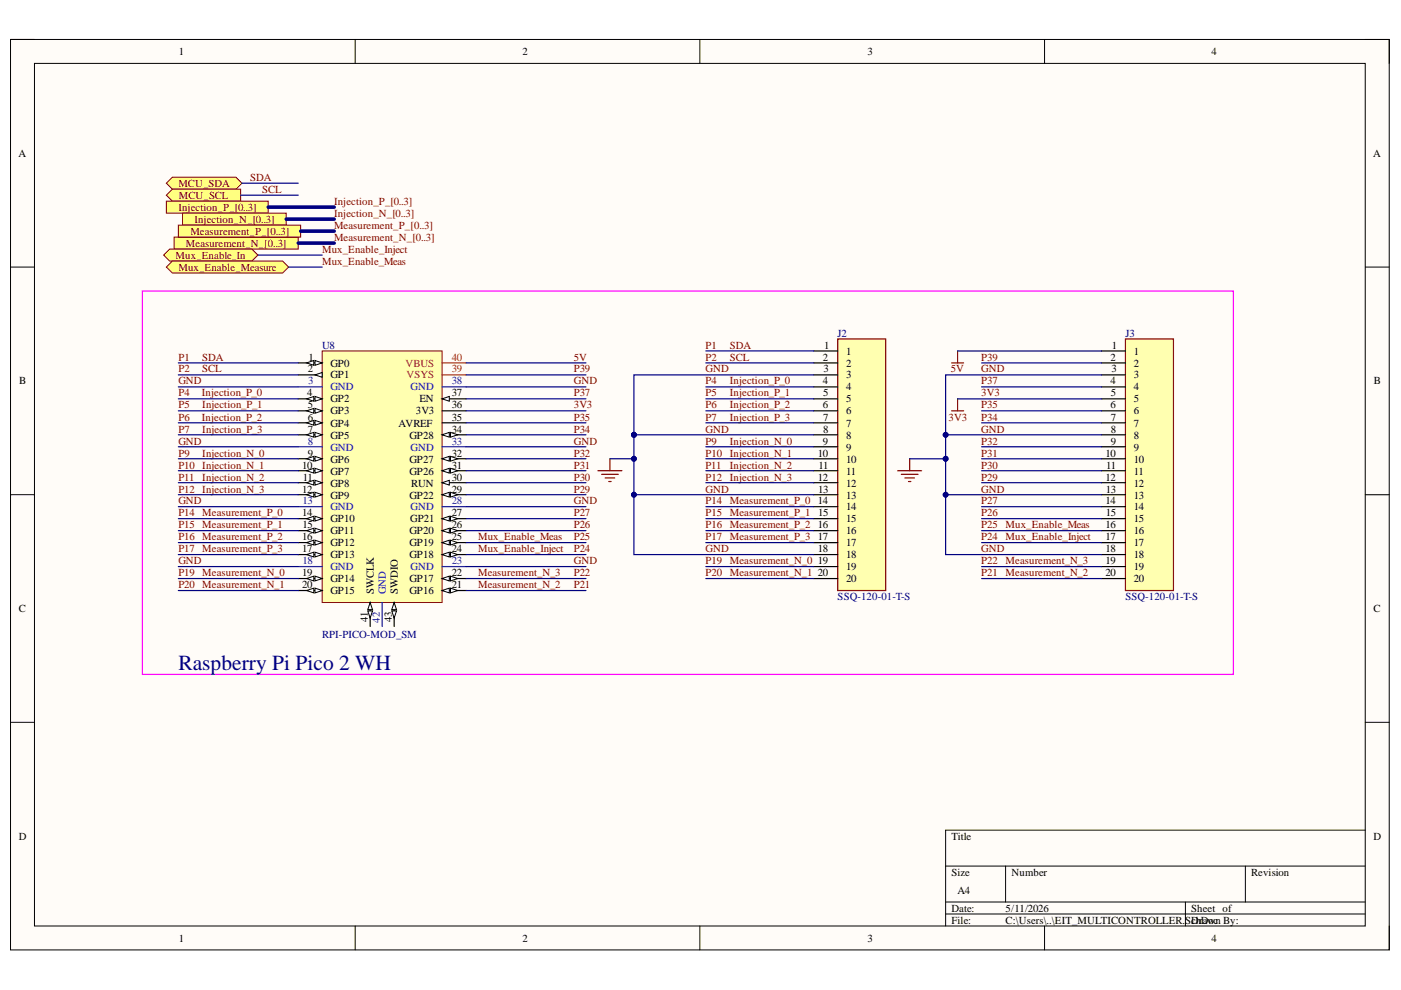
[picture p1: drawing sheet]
<svg xmlns="http://www.w3.org/2000/svg" width="297mm" height="210mm" viewBox="0 0 297 210" stroke-linecap="round" stroke-linejoin="round" font-family="sans-serif">
<defs><g id="words">
<text font-size="4.6" fill="#000080" x="37.8" y="142.1">Raspberry Pi Pico 2 WH</text>
<g font-size="2.3">
<text x="37.9" y="11.7">1</text>
<text x="110.8" y="11.7">2</text>
<text x="183.9" y="11.7">3</text>
<text x="256.9" y="11.7">4</text>
<text x="3.9" y="33.3">A</text>
<text x="291.1" y="33.3">A</text>
<text x="65.4" y="76.4">1</text>
<text x="70.1" y="77.7">GP0</text>
<text x="174.5" y="76.4">2</text>
<text x="174.7" y="73.9">1</text>
<text x="179.4" y="75.2">1</text>
<text x="179.4" y="77.7">2</text>
<text x="235.5" y="76.4">2</text>
<text x="235.7" y="73.9">1</text>
<text x="240.4" y="75.2">1</text>
<text x="240.4" y="77.7">2</text>
<text x="4.1" y="81.5">B</text>
<text x="65.2" y="79">2</text>
<text x="70.1" y="80.2">GP1</text>
<text x="174.5" y="81.5">4</text>
<text x="174.6" y="79">3</text>
<text x="179.4" y="80.2">3</text>
<text x="179.4" y="82.8">4</text>
<text x="235.5" y="81.5">4</text>
<text x="235.6" y="79">3</text>
<text x="240.4" y="80.2">3</text>
<text x="240.4" y="82.8">4</text>
<text x="291.3" y="81.5">B</text>
<text x="65.1" y="84.1">4</text>
<text x="65.2" y="86.6">5</text>
<text x="65.2" y="89.2">6</text>
<text x="70.1" y="85.3">GP2</text>
<text x="70.1" y="87.9">GP3</text>
<text x="88.2" y="87.9">3V3</text>
<text x="88.9" y="85.3">EN</text>
<text x="95.8" y="89.2">35</text>
<text x="95.8" y="86.6">36</text>
<text x="95.8" y="84.1">37</text>
<text x="174.5" y="86.6">6</text>
<text x="174.5" y="84.1">5</text>
<text x="174.5" y="89.2">7</text>
<text x="179.4" y="85.3">5</text>
<text x="179.4" y="87.9">6</text>
<text x="235.5" y="86.6">6</text>
<text x="235.6" y="84.1">5</text>
<text x="235.6" y="89.2">7</text>
<text x="240.4" y="85.3">5</text>
<text x="240.4" y="87.9">6</text>
<text x="65.2" y="91.7">7</text>
<text x="70.1" y="90.5">GP4</text>
<text x="70.1" y="93">GP5</text>
<text x="84.5" y="90.5">AVREF</text>
<text x="86.8" y="93">GP28</text>
<text x="95.8" y="91.7">34</text>
<text x="174.5" y="94.3">9</text>
<text x="174.5" y="91.7">8</text>
<text x="179.4" y="90.5">7</text>
<text x="179.4" y="93">8</text>
<text x="179.4" y="95.6">9</text>
<text x="235.6" y="91.7">8</text>
<text x="235.6" y="94.3">9</text>
<text x="240.4" y="90.5">7</text>
<text x="240.4" y="93">8</text>
<text x="240.4" y="95.6">9</text>
<text x="64" y="99.4">10</text>
<text x="64.2" y="101.9">11</text>
<text x="65.2" y="96.8">9</text>
<text x="70.1" y="98.1">GP6</text>
<text x="70.1" y="100.6">GP7</text>
<text x="86.8" y="100.6">GP26</text>
<text x="86.8" y="98.1">GP27</text>
<text x="95.8" y="101.9">30</text>
<text x="95.8" y="99.4">31</text>
<text x="95.8" y="96.8">32</text>
<text x="173.4" y="96.8">10</text>
<text x="173.4" y="101.9">12</text>
<text x="173.5" y="99.4">11</text>
<text x="179.4" y="98.1">10</text>
<text x="179.4" y="100.6">11</text>
<text x="234.4" y="96.8">10</text>
<text x="234.4" y="101.9">12</text>
<text x="234.5" y="99.4">11</text>
<text x="240.4" y="98.1">10</text>
<text x="240.4" y="100.6">11</text>
<text x="64" y="104.4">12</text>
<text x="70.1" y="103.2">GP8</text>
<text x="70.1" y="105.7">GP9</text>
<text x="86.8" y="105.7">GP22</text>
<text x="87.1" y="103.2">RUN</text>
<text x="95.8" y="104.4">29</text>
<text x="173.4" y="107">14</text>
<text x="173.4" y="104.4">13</text>
<text x="179.4" y="103.2">12</text>
<text x="179.4" y="105.7">13</text>
<text x="234.4" y="107">14</text>
<text x="234.5" y="104.4">13</text>
<text x="240.4" y="103.2">12</text>
<text x="240.4" y="105.7">13</text>
<text x="64" y="109.5">14</text>
<text x="64.1" y="112">15</text>
<text x="70.1" y="110.8">GP10</text>
<text x="70.1" y="113.3">GP11</text>
<text x="86.8" y="113.3">GP20</text>
<text x="87" y="110.8">GP21</text>
<text x="95.8" y="112">26</text>
<text x="95.8" y="109.5">27</text>
<text x="173.4" y="112">16</text>
<text x="173.4" y="109.5">15</text>
<text x="179.4" y="108.2">14</text>
<text x="179.4" y="110.8">15</text>
<text x="179.4" y="113.3">16</text>
<text x="234.4" y="112">16</text>
<text x="234.5" y="109.5">15</text>
<text x="240.4" y="108.2">14</text>
<text x="240.4" y="110.8">15</text>
<text x="240.4" y="113.3">16</text>
<text x="64" y="114.6">16</text>
<text x="64" y="117.1">17</text>
<text x="70.1" y="115.8">GP12</text>
<text x="70.1" y="118.4">GP13</text>
<text x="86.8" y="118.4">GP18</text>
<text x="86.8" y="115.8">GP19</text>
<text x="95.8" y="117.1">24</text>
<text x="95.8" y="114.6">25</text>
<text x="173.4" y="114.6">17</text>
<text x="173.4" y="117.1">18</text>
<text x="173.4" y="119.6">19</text>
<text x="179.4" y="115.8">17</text>
<text x="179.4" y="118.4">18</text>
<text x="234.4" y="114.6">17</text>
<text x="234.4" y="117.1">18</text>
<text x="234.4" y="119.6">19</text>
<text x="240.4" y="115.8">17</text>
<text x="240.4" y="118.4">18</text>
<text x="64" y="122.2">19</text>
<text x="64" y="124.7">20</text>
<text x="70.1" y="123.5">GP14</text>
<text x="70.1" y="126">GP15</text>
<text x="79.3" y="126" transform="rotate(-90 79.3 126)">SWCLK</text>
<text x="84.4" y="126" transform="rotate(-90 84.4 126)">SWDIO</text>
<text x="86.8" y="126">GP16</text>
<text x="86.8" y="123.5">GP17</text>
<text x="95.8" y="124.7">21</text>
<text x="95.8" y="122.2">22</text>
<text x="173.4" y="122.2">20</text>
<text x="179.4" y="120.9">19</text>
<text x="179.4" y="123.5">20</text>
<text x="234.4" y="122.2">20</text>
<text x="240.4" y="120.9">19</text>
<text x="240.4" y="123.5">20</text>
<text x="4" y="129.8">C</text>
<text x="78" y="131.8" transform="rotate(-90 78 131.8)">41</text>
<text x="83.1" y="131.9" transform="rotate(-90 83.1 131.9)">43</text>
<text x="291.2" y="129.8">C</text>
<text x="4" y="178.1">D</text>
<text x="201.7" y="178.1">Title</text>
<text x="291.2" y="178.1">D</text>
<text x="201.7" y="185.7">Size</text>
<text x="214.5" y="185.7">Number</text>
<text x="265.2" y="185.7">Revision</text>
<text x="203" y="189.5">A4</text>
<text x="201.7" y="193.3">Date:</text>
<text x="201.7" y="195.8">File:</text>
<text x="213.2" y="193.3">5/11/2026</text>
<text x="213.2" y="195.8">C:\Users\..\EIT_MULTICONTROLLER.ScDhrawn By:</text>
<text x="252.6" y="193.3">Sheet of</text>
<text x="254.6" y="195.8">Doc</text>
<text x="37.9" y="199.6">1</text>
<text x="110.8" y="199.6">2</text>
<text x="183.9" y="199.6">3</text>
<text x="256.9" y="199.6">4</text>
</g>
<g font-size="2.3" fill="#800000">
<text x="37.8" y="39.7">MCU_SDA</text>
<text x="53" y="38.4">SDA</text>
<text x="55.6" y="40.9">SCL</text>
<text x="37.8" y="44.7">Injection_P_[0..3]</text>
<text x="37.9" y="42.2">MCU_SCL</text>
<text x="41.2" y="47.3">Injection_N_[0..3]</text>
<text x="70.8" y="43.5">Injection_P_[0..3]</text>
<text x="70.8" y="46">Injection_N_[0..3]</text>
<text x="39.4" y="52.3">Measurement_N_[0..3]</text>
<text x="40.4" y="49.8">Measurement_P_[0..3]</text>
<text x="68.3" y="53.6">Mux_Enable_Inject</text>
<text x="70.8" y="48.5">Measurement_P_[0..3]</text>
<text x="70.8" y="51.1">Measurement_N_[0..3]</text>
<text x="37.2" y="54.9">Mux_Enable_In</text>
<text x="37.8" y="57.4">Mux_Enable_Measure</text>
<text x="68.3" y="56.1">Mux_Enable_Meas</text>
<text x="37.8" y="76.4">P1</text>
<text x="42.9" y="76.4">SDA</text>
<text x="121.7" y="76.4">5V</text>
<text x="149.6" y="76.4">P2</text>
<text x="149.6" y="73.9">P1</text>
<text x="154.7" y="73.9">SDA</text>
<text x="154.7" y="76.4">SCL</text>
<text x="208.1" y="76.4">P39</text>
<text x="37.8" y="79">P2</text>
<text x="37.8" y="81.5">GND</text>
<text x="42.9" y="79">SCL</text>
<text x="121.7" y="79">P39</text>
<text x="121.7" y="81.5">GND</text>
<text x="149.6" y="79">GND</text>
<text x="149.6" y="81.5">P4</text>
<text x="154.7" y="81.5">Injection_P_0</text>
<text x="201.6" y="79">5V</text>
<text x="208.1" y="81.5">P37</text>
<text x="208.1" y="79">GND</text>
<text x="37.8" y="84.1">P4</text>
<text x="37.8" y="86.6">P5</text>
<text x="37.8" y="89.2">P6</text>
<text x="42.8" y="84.1">Injection_P_0</text>
<text x="42.8" y="89.2">Injection_P_2</text>
<text x="42.9" y="86.6">Injection_P_1</text>
<text x="121.7" y="86.6">3V3</text>
<text x="121.7" y="89.2">P35</text>
<text x="121.7" y="84.1">P37</text>
<text x="149.6" y="84.1">P5</text>
<text x="149.6" y="86.6">P6</text>
<text x="149.6" y="89.2">P7</text>
<text x="154.7" y="84.1">Injection_P_1</text>
<text x="154.7" y="86.6">Injection_P_2</text>
<text x="154.7" y="89.2">Injection_P_3</text>
<text x="201.1" y="89.2">3V3</text>
<text x="208.1" y="89.2">P34</text>
<text x="208.1" y="86.6">P35</text>
<text x="208.1" y="84.1">3V3</text>
<text x="37.8" y="91.7">P7</text>
<text x="37.8" y="94.3">GND</text>
<text x="42.9" y="91.7">Injection_P_3</text>
<text x="121.7" y="91.7">P34</text>
<text x="121.7" y="94.3">GND</text>
<text x="149.6" y="91.7">GND</text>
<text x="149.6" y="94.3">P9</text>
<text x="154.7" y="94.3">Injection_N_0</text>
<text x="208.1" y="94.3">P32</text>
<text x="208.1" y="91.7">GND</text>
<text x="37.8" y="96.8">P9</text>
<text x="37.8" y="99.4">P10 Injection_N_1</text>
<text x="37.8" y="101.9">P11</text>
<text x="42.9" y="96.8">Injection_N_0</text>
<text x="42.9" y="101.9">Injection_N_2</text>
<text x="121.7" y="101.9">P30</text>
<text x="121.7" y="99.4">P31</text>
<text x="121.7" y="96.8">P32</text>
<text x="149.6" y="96.8">P10</text>
<text x="149.6" y="99.4">P11</text>
<text x="149.6" y="101.9">P12</text>
<text x="154.7" y="96.8">Injection_N_1</text>
<text x="154.7" y="99.4">Injection_N_2</text>
<text x="154.7" y="101.9">Injection_N_3</text>
<text x="208.1" y="101.9">P29</text>
<text x="208.1" y="99.4">P30</text>
<text x="208.1" y="96.8">P31</text>
<text x="37.8" y="104.4">P12 Injection_N_3</text>
<text x="37.8" y="107">GND</text>
<text x="121.7" y="104.4">P29</text>
<text x="121.7" y="107">GND</text>
<text x="149.6" y="104.4">GND</text>
<text x="149.6" y="107">P14</text>
<text x="154.7" y="107">Measurement_P_0</text>
<text x="208.1" y="107">P27</text>
<text x="208.1" y="104.4">GND</text>
<text x="37.8" y="109.5">P14 Measurement_P_0</text>
<text x="37.8" y="112">P15 Measurement_P_1</text>
<text x="121.7" y="112">P26</text>
<text x="121.7" y="109.5">P27</text>
<text x="149.6" y="109.5">P15</text>
<text x="149.6" y="112">P16</text>
<text x="154.7" y="109.5">Measurement_P_1</text>
<text x="154.7" y="112">Measurement_P_2</text>
<text x="208.1" y="112">P25</text>
<text x="208.1" y="109.5">P26</text>
<text x="213.2" y="112">Mux_Enable_Meas</text>
<text x="37.8" y="114.6">P16 Measurement_P_2</text>
<text x="37.8" y="117.1">P17 Measurement_P_3</text>
<text x="37.8" y="119.6">GND</text>
<text x="101.4" y="117.1">Mux_Enable_Inject</text>
<text x="101.4" y="114.6">Mux_Enable_Meas</text>
<text x="121.7" y="117.1">P24</text>
<text x="121.7" y="114.6">P25</text>
<text x="121.7" y="119.6">GND</text>
<text x="149.6" y="114.6">P17</text>
<text x="149.6" y="117.1">GND</text>
<text x="149.6" y="119.6">P19</text>
<text x="154.7" y="114.6">Measurement_P_3</text>
<text x="154.7" y="119.6">Measurement_N_0</text>
<text x="208.1" y="119.6">P22</text>
<text x="208.1" y="117.1">GND</text>
<text x="208.1" y="114.6">P24</text>
<text x="213.2" y="119.6">Measurement_N_3</text>
<text x="213.2" y="114.6">Mux_Enable_Inject</text>
<text x="37.8" y="122.2">P19 Measurement_N_0</text>
<text x="37.8" y="124.7">P20 Measurement_N_1</text>
<text x="101.4" y="124.7">Measurement_N_2</text>
<text x="101.4" y="122.2">Measurement_N_3</text>
<text x="121.7" y="124.7">P21</text>
<text x="121.7" y="122.2">P22</text>
<text x="149.6" y="122.2">P20</text>
<text x="154.7" y="122.2">Measurement_N_1</text>
<text x="208.1" y="122.2">P21</text>
<text x="213.2" y="122.2">Measurement_N_2</text>
</g>
<g font-size="2.3" fill="#000080">
<text x="177.6" y="71.4">J2</text>
<text x="238.6" y="71.4">J3</text>
<text x="68.3" y="73.9">U8</text>
<text x="177.6" y="127.3">SSQ-120-01-T-S</text>
<text x="238.6" y="127.3">SSQ-120-01-T-S</text>
<text x="68.3" y="135.4">RPI-PICO-MOD_SM</text>
</g>
<g font-size="2.3" fill="#f00">
<text x="86" y="77.7">VBUS</text>
<text x="95.8" y="76.4">40</text>
<text x="86.2" y="80.2">VSYS</text>
<text x="95.8" y="79">39</text>
</g>
<g font-size="2.3" fill="#00f">
<text x="65.3" y="81.5">3</text>
<text x="70.1" y="82.8">GND</text>
<text x="87.1" y="82.8">GND</text>
<text x="95.8" y="81.5">38</text>
<text x="65.2" y="94.3">8</text>
<text x="70.1" y="95.6">GND</text>
<text x="87.1" y="95.6">GND</text>
<text x="95.8" y="94.3">33</text>
<text x="64.1" y="107">13</text>
<text x="95.8" y="107">28</text>
<text x="70.1" y="108.2">GND</text>
<text x="87.1" y="108.2">GND</text>
<text x="64.1" y="119.6">18</text>
<text x="95.8" y="119.6">23</text>
<text x="70.1" y="120.9">GND</text>
<text x="81.8" y="126" transform="rotate(-90 81.8 126)">GND</text>
<text x="87.1" y="120.9">GND</text>
<text x="80.5" y="132" transform="rotate(-90 80.5 132)">42</text>
</g>
</g></defs>
<path d="M2.2 8.4h292.3v193h-292.3z" fill-rule="evenodd" fill="#fffcf8"/>
<path d="M2.2 8.4h292.3v193h-292.3z" fill="none" stroke="#000" stroke-width=".21"/>
<path d="M7.3 13.4h282.2v182.9h-282.2z" fill-rule="evenodd" fill="#fffcf8"/>
<g fill="none" stroke="#000" stroke-width=".21">
<path d="M2.2 8.4h5.1M7.3 13.4h282.2v182.9h-282.2zM75.3 8.4v5M148.4 8.4v5M221.5 8.4v5M289.5 8.4h5v5M2.2 56.6h5.1M289.5 56.6h5M2.2 104.9h5.1M289.5 104.9h5M2.2 153.1h5.1M289.5 153.1h5"/>
<path d="M289.5 176h-89v20.3M75.3 196.3v5.1M148.4 196.3v5.1M200.5 183.6h89M200.5 191.3h89M200.5 193.8h89M213.2 183.6v7.7M221.5 196.3v5.1M251.3 191.3v5M264 183.6v7.7M294.5 196.3v5.1"/>
</g>
<path d="M35.3 38.8l1.2-1.2h13.5l1.3 1.2-1.3 1.3h-13.5z" fill-rule="evenodd" fill="#ffff80"/>
<path d="M35.3 38.8l1.2-1.2h13.5l1.3 1.2-1.3 1.3h-13.5z" fill="none" stroke="#800000" stroke-width=".21"/>
<path d="M36.5 40.1h14.5v2.6h-14.5l-1.2-1.3z" fill-rule="evenodd" fill="#ffff80"/>
<path d="M36.5 40.1h14.5v2.6h-14.5l-1.2-1.3z" fill="none" stroke="#800000" stroke-width=".21"/>
<path d="M35.3 42.7h21.6v2.5h-21.6z" fill-rule="evenodd" fill="#ffff80"/>
<path d="M35.3 42.7h21.6v2.5h-21.6z" fill="none" stroke="#800000" stroke-width=".21"/>
<path d="M38.7 45.2h22v2.5h-22z" fill-rule="evenodd" fill="#ffff80"/>
<path d="M38.7 45.2h22v2.5h-22z" fill="none" stroke="#800000" stroke-width=".21"/>
<path d="M36.9 50.3h26.3v2.5h-26.3z" fill-rule="evenodd" fill="#ffff80"/>
<path d="M36.9 50.3h26.3v2.5h-26.3z" fill="none" stroke="#800000" stroke-width=".21"/>
<path d="M37.8 47.7h25.9v2.6h-25.9z" fill-rule="evenodd" fill="#ffff80"/>
<path d="M37.8 47.7h25.9v2.6h-25.9z" fill="none" stroke="#800000" stroke-width=".21"/>
<path d="M201.8 87.1h2.5M203 84.6v2.5" fill="none" stroke="#800000" stroke-width=".25"/>
<path d="M68.3 74.4h25.4v53.3h-25.4z" fill-rule="evenodd" fill="#ffffb0"/>
<path d="M68.3 74.4h25.4v53.3h-25.4z" fill="none" stroke="#800000" stroke-width=".21"/>
<path d="M63.2 76.9h5.1" fill="none" stroke="#000" stroke-width=".25"/>
<path d="M66.8 76.4l1.5 .5-1.5 .6z" fill="#f8fcff"/>
<path d="M66.8 76.4l1.5 .5-1.5 .6z" fill="none" stroke="#000" stroke-width=".21"/>
<path d="M65 76.9l1.5-.5v1.1z" fill="#f8fcff"/>
<path d="M65 76.9l1.5-.5v1.1z" fill="none" stroke="#000" stroke-width=".21"/>
<path d="M63.2 79.5h5.1" fill="none" stroke="#000" stroke-width=".25"/>
<path d="M66.8 79.5l1.5-.5v1z" fill="#f8fcff"/>
<path d="M66.8 79.5l1.5-.5v1z" fill="none" stroke="#000" stroke-width=".21"/>
<path d="M63.2 82h5.1" fill="none" stroke="#00f" stroke-width=".25"/>
<path d="M63.2 84.6h5.1" fill="none" stroke="#000" stroke-width=".25"/>
<path d="M66.8 84.1l1.5 .5-1.5 .5z" fill="#f8fcff"/>
<path d="M66.8 84.1l1.5 .5-1.5 .5z" fill="none" stroke="#000" stroke-width=".21"/>
<path d="M65 84.6l1.5-.5v1z" fill="#f8fcff"/>
<path d="M65 84.6l1.5-.5v1z" fill="none" stroke="#000" stroke-width=".21"/>
<path d="M63.2 87.1h5.1" fill="none" stroke="#000" stroke-width=".25"/>
<path d="M66.8 86.6l1.5 .5-1.5 .5z" fill="#f8fcff"/>
<path d="M66.8 86.6l1.5 .5-1.5 .5z" fill="none" stroke="#000" stroke-width=".21"/>
<path d="M65 87.1l1.5-.5v1z" fill="#f8fcff"/>
<path d="M65 87.1l1.5-.5v1z" fill="none" stroke="#000" stroke-width=".21"/>
<path d="M63.2 89.6h5.1" fill="none" stroke="#000" stroke-width=".25"/>
<path d="M66.8 89.1l1.5 .5-1.5 .6z" fill="#f8fcff"/>
<path d="M66.8 89.1l1.5 .5-1.5 .6z" fill="none" stroke="#000" stroke-width=".21"/>
<path d="M65 89.6l1.5-.5v1.1z" fill="#f8fcff"/>
<path d="M65 89.6l1.5-.5v1.1z" fill="none" stroke="#000" stroke-width=".21"/>
<path d="M63.2 92.2h5.1" fill="none" stroke="#000" stroke-width=".25"/>
<path d="M66.8 91.7l1.5 .5-1.5 .5z" fill="#f8fcff"/>
<path d="M66.8 91.7l1.5 .5-1.5 .5z" fill="none" stroke="#000" stroke-width=".21"/>
<path d="M65 92.2l1.5-.5v1z" fill="#f8fcff"/>
<path d="M65 92.2l1.5-.5v1z" fill="none" stroke="#000" stroke-width=".21"/>
<path d="M63.2 94.7h5.1" fill="none" stroke="#00f" stroke-width=".25"/>
<path d="M63.2 97.3h5.1" fill="none" stroke="#000" stroke-width=".25"/>
<path d="M66.8 96.8l1.5 .5-1.5 .5z" fill="#f8fcff"/>
<path d="M66.8 96.8l1.5 .5-1.5 .5z" fill="none" stroke="#000" stroke-width=".21"/>
<path d="M65 97.3l1.5-.5v1z" fill="#f8fcff"/>
<path d="M65 97.3l1.5-.5v1z" fill="none" stroke="#000" stroke-width=".21"/>
<path d="M63.2 99.8h5.1" fill="none" stroke="#000" stroke-width=".25"/>
<path d="M66.8 99.3l1.5 .5-1.5 .5z" fill="#f8fcff"/>
<path d="M66.8 99.3l1.5 .5-1.5 .5z" fill="none" stroke="#000" stroke-width=".21"/>
<path d="M65 99.8l1.5-.5v1z" fill="#f8fcff"/>
<path d="M65 99.8l1.5-.5v1z" fill="none" stroke="#000" stroke-width=".21"/>
<path d="M63.2 102.3h5.1" fill="none" stroke="#000" stroke-width=".25"/>
<path d="M66.8 101.8l1.5 .5-1.5 .6z" fill="#f8fcff"/>
<path d="M66.8 101.8l1.5 .5-1.5 .6z" fill="none" stroke="#000" stroke-width=".21"/>
<path d="M65 102.3l1.5-.5v1.1z" fill="#f8fcff"/>
<path d="M65 102.3l1.5-.5v1.1z" fill="none" stroke="#000" stroke-width=".21"/>
<path d="M63.2 104.9h5.1" fill="none" stroke="#000" stroke-width=".25"/>
<path d="M66.8 104.4l1.5 .5-1.5 .5z" fill="#f8fcff"/>
<path d="M66.8 104.4l1.5 .5-1.5 .5z" fill="none" stroke="#000" stroke-width=".21"/>
<path d="M65 104.9l1.5-.5v1z" fill="#f8fcff"/>
<path d="M65 104.9l1.5-.5v1z" fill="none" stroke="#000" stroke-width=".21"/>
<path d="M63.2 107.4h5.1" fill="none" stroke="#00f" stroke-width=".25"/>
<path d="M63.2 110h5.1" fill="none" stroke="#000" stroke-width=".25"/>
<path d="M66.8 109.5l1.5 .5-1.5 .5z" fill="#f8fcff"/>
<path d="M66.8 109.5l1.5 .5-1.5 .5z" fill="none" stroke="#000" stroke-width=".21"/>
<path d="M65 110l1.5-.5v1z" fill="#f8fcff"/>
<path d="M65 110l1.5-.5v1z" fill="none" stroke="#000" stroke-width=".21"/>
<path d="M63.2 112.5h5.1" fill="none" stroke="#000" stroke-width=".25"/>
<path d="M66.8 112l1.5 .5-1.5 .5z" fill="#f8fcff"/>
<path d="M66.8 112l1.5 .5-1.5 .5z" fill="none" stroke="#000" stroke-width=".21"/>
<path d="M65 112.5l1.5-.5v1z" fill="#f8fcff"/>
<path d="M65 112.5l1.5-.5v1z" fill="none" stroke="#000" stroke-width=".21"/>
<path d="M63.2 115h5.1" fill="none" stroke="#000" stroke-width=".25"/>
<path d="M66.8 114.5l1.5 .5-1.5 .6z" fill="#f8fcff"/>
<path d="M66.8 114.5l1.5 .5-1.5 .6z" fill="none" stroke="#000" stroke-width=".21"/>
<path d="M65 115l1.5-.5v1.1z" fill="#f8fcff"/>
<path d="M65 115l1.5-.5v1.1z" fill="none" stroke="#000" stroke-width=".21"/>
<path d="M63.2 117.6h5.1" fill="none" stroke="#000" stroke-width=".25"/>
<path d="M66.8 117.1l1.5 .5-1.5 .5z" fill="#f8fcff"/>
<path d="M66.8 117.1l1.5 .5-1.5 .5z" fill="none" stroke="#000" stroke-width=".21"/>
<path d="M65 117.6l1.5-.5v1z" fill="#f8fcff"/>
<path d="M65 117.6l1.5-.5v1z" fill="none" stroke="#000" stroke-width=".21"/>
<path d="M63.2 120.1h5.1" fill="none" stroke="#00f" stroke-width=".25"/>
<path d="M63.2 122.7h5.1" fill="none" stroke="#000" stroke-width=".25"/>
<path d="M66.8 122.2l1.5 .5-1.5 .5z" fill="#f8fcff"/>
<path d="M66.8 122.2l1.5 .5-1.5 .5z" fill="none" stroke="#000" stroke-width=".21"/>
<path d="M65 122.7l1.5-.5v1z" fill="#f8fcff"/>
<path d="M65 122.7l1.5-.5v1z" fill="none" stroke="#000" stroke-width=".21"/>
<path d="M63.2 125.2h5.1" fill="none" stroke="#000" stroke-width=".25"/>
<path d="M66.8 124.7l1.5 .5-1.5 .5z" fill="#f8fcff"/>
<path d="M66.8 124.7l1.5 .5-1.5 .5z" fill="none" stroke="#000" stroke-width=".21"/>
<path d="M65 125.2l1.5-.5v1z" fill="#f8fcff"/>
<path d="M65 125.2l1.5-.5v1z" fill="none" stroke="#000" stroke-width=".21"/>
<path d="M93.7 125.2h5.1" fill="none" stroke="#000" stroke-width=".25"/>
<path d="M93.7 125.2l1.6-.5v1z" fill="#f8fcff"/>
<path d="M93.7 125.2l1.6-.5v1z" fill="none" stroke="#000" stroke-width=".21"/>
<path d="M95.5 124.7l1.5 .5-1.5 .5z" fill="#f8fcff"/>
<path d="M95.5 124.7l1.5 .5-1.5 .5z" fill="none" stroke="#000" stroke-width=".21"/>
<path d="M93.7 122.7h5.1" fill="none" stroke="#000" stroke-width=".25"/>
<path d="M93.7 122.7l1.6-.5v1z" fill="#f8fcff"/>
<path d="M93.7 122.7l1.6-.5v1z" fill="none" stroke="#000" stroke-width=".21"/>
<path d="M95.5 122.2l1.5 .5-1.5 .5z" fill="#f8fcff"/>
<path d="M95.5 122.2l1.5 .5-1.5 .5z" fill="none" stroke="#000" stroke-width=".21"/>
<path d="M93.7 120.1h5.1" fill="none" stroke="#00f" stroke-width=".25"/>
<path d="M93.7 117.6h5.1" fill="none" stroke="#000" stroke-width=".25"/>
<path d="M93.7 117.6l1.6-.5v1z" fill="#f8fcff"/>
<path d="M93.7 117.6l1.6-.5v1z" fill="none" stroke="#000" stroke-width=".21"/>
<path d="M95.5 117.1l1.5 .5-1.5 .5z" fill="#f8fcff"/>
<path d="M95.5 117.1l1.5 .5-1.5 .5z" fill="none" stroke="#000" stroke-width=".21"/>
<path d="M93.7 115h5.1" fill="none" stroke="#000" stroke-width=".25"/>
<path d="M93.7 115l1.6-.5v1.1z" fill="#f8fcff"/>
<path d="M93.7 115l1.6-.5v1.1z" fill="none" stroke="#000" stroke-width=".21"/>
<path d="M95.5 114.5l1.5 .5-1.5 .6z" fill="#f8fcff"/>
<path d="M95.5 114.5l1.5 .5-1.5 .6z" fill="none" stroke="#000" stroke-width=".21"/>
<path d="M93.7 112.5h5.1" fill="none" stroke="#000" stroke-width=".25"/>
<path d="M93.7 112.5l1.6-.5v1z" fill="#f8fcff"/>
<path d="M93.7 112.5l1.6-.5v1z" fill="none" stroke="#000" stroke-width=".21"/>
<path d="M95.5 112l1.5 .5-1.5 .5z" fill="#f8fcff"/>
<path d="M95.5 112l1.5 .5-1.5 .5z" fill="none" stroke="#000" stroke-width=".21"/>
<path d="M93.7 110h5.1" fill="none" stroke="#000" stroke-width=".25"/>
<path d="M93.7 110l1.6-.5v1z" fill="#f8fcff"/>
<path d="M93.7 110l1.6-.5v1z" fill="none" stroke="#000" stroke-width=".21"/>
<path d="M95.5 109.5l1.5 .5-1.5 .5z" fill="#f8fcff"/>
<path d="M95.5 109.5l1.5 .5-1.5 .5z" fill="none" stroke="#000" stroke-width=".21"/>
<path d="M93.7 107.4h5.1" fill="none" stroke="#00f" stroke-width=".25"/>
<path d="M93.7 104.9h5.1" fill="none" stroke="#000" stroke-width=".25"/>
<path d="M93.7 104.9l1.6-.5v1z" fill="#f8fcff"/>
<path d="M93.7 104.9l1.6-.5v1z" fill="none" stroke="#000" stroke-width=".21"/>
<path d="M95.5 104.4l1.5 .5-1.5 .5z" fill="#f8fcff"/>
<path d="M95.5 104.4l1.5 .5-1.5 .5z" fill="none" stroke="#000" stroke-width=".21"/>
<path d="M93.7 102.3h5.1" fill="none" stroke="#000" stroke-width=".25"/>
<path d="M93.7 102.3l1.6-.5v1.1z" fill="#f8fcff"/>
<path d="M93.7 102.3l1.6-.5v1.1z" fill="none" stroke="#000" stroke-width=".21"/>
<path d="M93.7 99.8h5.1" fill="none" stroke="#000" stroke-width=".25"/>
<path d="M93.7 99.8l1.6-.5v1z" fill="#f8fcff"/>
<path d="M93.7 99.8l1.6-.5v1z" fill="none" stroke="#000" stroke-width=".21"/>
<path d="M95.5 99.3l1.5 .5-1.5 .5z" fill="#f8fcff"/>
<path d="M95.5 99.3l1.5 .5-1.5 .5z" fill="none" stroke="#000" stroke-width=".21"/>
<path d="M93.7 97.3h5.1" fill="none" stroke="#000" stroke-width=".25"/>
<path d="M93.7 97.3l1.6-.5v1z" fill="#f8fcff"/>
<path d="M93.7 97.3l1.6-.5v1z" fill="none" stroke="#000" stroke-width=".21"/>
<path d="M95.5 96.8l1.5 .5-1.5 .5z" fill="#f8fcff"/>
<path d="M95.5 96.8l1.5 .5-1.5 .5z" fill="none" stroke="#000" stroke-width=".21"/>
<path d="M93.7 94.7h5.1" fill="none" stroke="#00f" stroke-width=".25"/>
<path d="M93.7 92.2h5.1" fill="none" stroke="#000" stroke-width=".25"/>
<path d="M93.7 92.2l1.6-.5v1z" fill="#f8fcff"/>
<path d="M93.7 92.2l1.6-.5v1z" fill="none" stroke="#000" stroke-width=".21"/>
<path d="M95.5 91.7l1.5 .5-1.5 .5z" fill="#f8fcff"/>
<path d="M95.5 91.7l1.5 .5-1.5 .5z" fill="none" stroke="#000" stroke-width=".21"/>
<path d="M93.7 89.6h5.1M93.7 87.1h5.1M93.7 84.6h5.1" fill="none" stroke="#000" stroke-width=".25"/>
<path d="M93.7 84.6l1.6-.5v1z" fill="#f8fcff"/>
<path d="M93.7 84.6l1.6-.5v1z" fill="none" stroke="#000" stroke-width=".21"/>
<path d="M93.7 82h5.1" fill="none" stroke="#00f" stroke-width=".25"/>
<path d="M93.7 79.5h5.1M93.7 76.9h5.1" fill="none" stroke="#f00" stroke-width=".25"/>
<path d="M78.5 127.7v5.1" fill="none" stroke="#000" stroke-width=".25"/>
<path d="M78.5 127.7l.5 1.6h-1z" fill="#f8fcff"/>
<path d="M78.5 127.7l.5 1.6h-1z" fill="none" stroke="#000" stroke-width=".21"/>
<path d="M78 129.5h1l-.5 1.6z" fill="#f8fcff"/>
<path d="M78 129.5h1l-.5 1.6z" fill="none" stroke="#000" stroke-width=".21"/>
<path d="M81 127.7v5.1" fill="none" stroke="#00f" stroke-width=".25"/>
<path d="M83.6 127.7v5.1" fill="none" stroke="#000" stroke-width=".25"/>
<path d="M83.6 127.7l.5 1.6h-1z" fill="#f8fcff"/>
<path d="M83.6 127.7l.5 1.6h-1z" fill="none" stroke="#000" stroke-width=".21"/>
<path d="M83.1 129.5h1l-.5 1.6z" fill="#f8fcff"/>
<path d="M83.1 129.5h1l-.5 1.6z" fill="none" stroke="#000" stroke-width=".21"/>
<path d="M201.8 76.9h2.5M203 74.4v2.5M126.8 99.8h5.1M129.3 97.3v2.5M190.3 99.8h5.1M192.9 97.3v2.5M127.5 100.6h3.6M128.3 101.3h2M129.1 102.1h.5M191.1 100.6h3.5M191.9 101.3h2M192.6 102.1h.5" fill="none" stroke="#800000" stroke-width=".25"/>
<path d="M177.6 71.9h10.2v53.3h-10.2z" fill-rule="evenodd" fill="#ffffb0"/>
<path d="M177.6 71.9h10.2v53.3h-10.2z" fill="none" stroke="#800000" stroke-width=".25"/>
<g fill="none" stroke="#000" stroke-width=".25">
<path d="M172.5 74.4h5.1M172.5 76.9h5.1M172.5 79.5h5.1M172.5 82h5.1M172.5 84.6h5.1M172.5 87.1h5.1M172.5 89.7h5.1M172.5 92.2h5.1M172.5 94.7h5.1M172.5 97.3h5.1M172.5 99.8h5.1M172.5 102.3h5.1"/>
<path d="M172.5 104.9h5.1M172.5 107.4h5.1M172.5 110h5.1M172.5 112.5h5.1M172.5 115h5.1M172.5 117.6h5.1M172.5 120.1h5.1M172.5 122.7h5.1"/>
</g>
<path d="M238.6 71.9h10.2v53.3h-10.2z" fill-rule="evenodd" fill="#ffffb0"/>
<path d="M238.6 71.9h10.2v53.3h-10.2z" fill="none" stroke="#800000" stroke-width=".25"/>
<g fill="none" stroke="#000" stroke-width=".25">
<path d="M233.5 74.4h5.1M233.5 76.9h5.1M233.5 79.5h5.1M233.5 82h5.1M233.5 84.6h5.1M233.5 87.1h5.1M233.5 89.7h5.1M233.5 92.2h5.1M233.5 94.7h5.1M233.5 97.3h5.1M233.5 99.8h5.1M233.5 102.3h5.1"/>
<path d="M233.5 104.9h5.1M233.5 107.4h5.1M233.5 110h5.1M233.5 112.5h5.1M233.5 115h5.1M233.5 117.6h5.1M233.5 120.1h5.1M233.5 122.7h5.1"/>
</g>
<path d="M34.7 54.1l1.3-1.3h17.4l1.3 1.3-1.3 1.3h-17.4z" fill-rule="evenodd" fill="#ffff80"/>
<path d="M34.7 54.1l1.3-1.3h17.4l1.3 1.3-1.3 1.3h-17.4z" fill="none" stroke="#800000" stroke-width=".21"/>
<path d="M36.5 55.4h23.4l1.3 1.2-1.3 1.3h-23.4l-1.2-1.3z" fill-rule="evenodd" fill="#ffff80"/>
<path d="M36.5 55.4h23.4l1.3 1.2-1.3 1.3h-23.4l-1.2-1.3z" fill="none" stroke="#800000" stroke-width=".21"/>
<path d="M30.2 61.7h231.3v81.3h-231.3z" fill="none" stroke="#f0f" stroke-width=".25"/>
<path d="M51.3 38.8h11.9M172.5 79.5h-38.1v12.7" fill="none" stroke="#000080" stroke-width=".25"/>
<circle cx="134.4" cy="92.2" r=".51" fill="#000080"/>
<circle cx="134.4" cy="92.2" r=".51" fill="none" stroke="#000080" stroke-width=".21"/>
<path d="M134.4 92.2v12.7h38.1" fill="none" stroke="#000080" stroke-width=".25"/>
<circle cx="134.4" cy="92.2" r=".51" fill="#000080"/>
<circle cx="134.4" cy="92.2" r=".51" fill="none" stroke="#000080" stroke-width=".21"/>
<circle cx="134.4" cy="97.3" r=".51" fill="#000080"/>
<circle cx="134.4" cy="97.3" r=".51" fill="none" stroke="#000080" stroke-width=".21"/>
<circle cx="134.4" cy="104.9" r=".51" fill="#000080"/>
<circle cx="134.4" cy="104.9" r=".51" fill="none" stroke="#000080" stroke-width=".21"/>
<path d="M129.3 97.3h5.1" fill="none" stroke="#000080" stroke-width=".25"/>
<circle cx="134.4" cy="97.3" r=".51" fill="#000080"/>
<circle cx="134.4" cy="97.3" r=".51" fill="none" stroke="#000080" stroke-width=".21"/>
<path d="M134.4 92.2h38.1" fill="none" stroke="#000080" stroke-width=".25"/>
<circle cx="134.4" cy="92.2" r=".51" fill="#000080"/>
<circle cx="134.4" cy="92.2" r=".51" fill="none" stroke="#000080" stroke-width=".21"/>
<g fill="none" stroke="#000080" stroke-width=".25">
<path d="M51 41.4h12.2M149.7 76.9h22.8M149.7 74.4h22.8M149.7 99.8h22.8M149.7 97.3h22.8M149.7 94.7h22.8M149.7 89.6h22.8M149.7 87.1h22.8M149.7 84.6h22.8M149.7 82h22.8M192.9 97.3h7.6v7.6h33M203 84.6h30.5"/>
<path d="M149.7 112.5h22.8M149.7 110h22.8M149.7 107.4h22.8M149.7 102.3h22.8M149.7 122.7h22.8M149.7 120.1h22.8"/>
</g>
<circle cx="200.5" cy="97.3" r=".51" fill="#000080"/>
<circle cx="200.5" cy="97.3" r=".51" fill="none" stroke="#000080" stroke-width=".21"/>
<circle cx="200.5" cy="104.9" r=".51" fill="#000080"/>
<circle cx="200.5" cy="104.9" r=".51" fill="none" stroke="#000080" stroke-width=".21"/>
<path d="M200.5 104.9v12.7h33" fill="none" stroke="#000080" stroke-width=".25"/>
<circle cx="200.5" cy="104.9" r=".51" fill="#000080"/>
<circle cx="200.5" cy="104.9" r=".51" fill="none" stroke="#000080" stroke-width=".21"/>
<path d="M134.4 104.9v12.7h38.1" fill="none" stroke="#000080" stroke-width=".25"/>
<circle cx="134.4" cy="104.9" r=".51" fill="#000080"/>
<circle cx="134.4" cy="104.9" r=".51" fill="none" stroke="#000080" stroke-width=".21"/>
<g fill="none" stroke="#000080" stroke-width=".25">
<path d="M37.8 79.5h25.4M37.8 76.9h25.4M98.8 79.5h25.4M98.8 76.9h25.4M208.1 76.9h25.4M233.5 79.5h-33v17.8M37.8 99.8h25.4M37.8 97.3h25.4M37.8 94.7h25.4M37.8 92.2h25.4M37.8 89.6h25.4M37.8 87.1h25.4"/>
<path d="M37.8 84.6h25.4M37.8 82h25.4M98.8 99.8h25.4M98.8 97.3h25.4M98.8 94.7h25.4M98.8 92.2h25.4M98.8 89.6h25.4M98.8 87.1h25.4M98.8 84.6h25.4M98.8 82h25.4M208.1 99.8h25.4M208.1 97.3h25.4"/>
<path d="M208.1 94.7h25.4M208.1 89.7h25.4M208.1 87.1h25.4M208.1 82h25.4M37.8 117.6h25.4M37.8 115h25.4M37.8 112.5h25.4M37.8 110h25.4M37.8 107.4h25.4M37.8 104.9h25.4M37.8 102.3h25.4M98.8 117.6h25.4"/>
<path d="M98.8 115h25.4M98.8 112.5h25.4M98.8 110h25.4M98.8 107.4h25.4M98.8 104.9h25.4M98.8 102.3h25.4M208.1 112.5h25.4M208.1 110h25.4M208.1 107.4h25.4M208.1 102.3h25.4M37.8 122.7h25.4M37.8 125.2h25.4"/>
<path d="M37.8 120.1h25.4M98.8 122.7h25.4M98.8 125.2h25.4M98.8 120.1h25.4M208.1 122.7h25.4M208.1 120.1h25.4"/>
</g>
<circle cx="200.5" cy="92.2" r=".51" fill="#000080"/>
<circle cx="200.5" cy="92.2" r=".51" fill="none" stroke="#000080" stroke-width=".21"/>
<circle cx="200.5" cy="97.3" r=".51" fill="#000080"/>
<circle cx="200.5" cy="97.3" r=".51" fill="none" stroke="#000080" stroke-width=".21"/>
<path d="M200.5 92.2h33" fill="none" stroke="#000080" stroke-width=".25"/>
<circle cx="200.5" cy="92.2" r=".51" fill="#000080"/>
<circle cx="200.5" cy="92.2" r=".51" fill="none" stroke="#000080" stroke-width=".21"/>
<path d="M54.7 54.1h13.6M61.2 56.6h7.1M203 74.4h30.5M149.7 115h22.8M208.1 115h25.4" fill="none" stroke="#000080" stroke-width=".25"/>
<path d="M56.9 43.9h14M60.7 46.5h10.2M63.2 51.5h7.7M63.7 49h7.2" fill="none" stroke="#000080" stroke-width=".76"/>
<use href="#words"/>
</svg>
